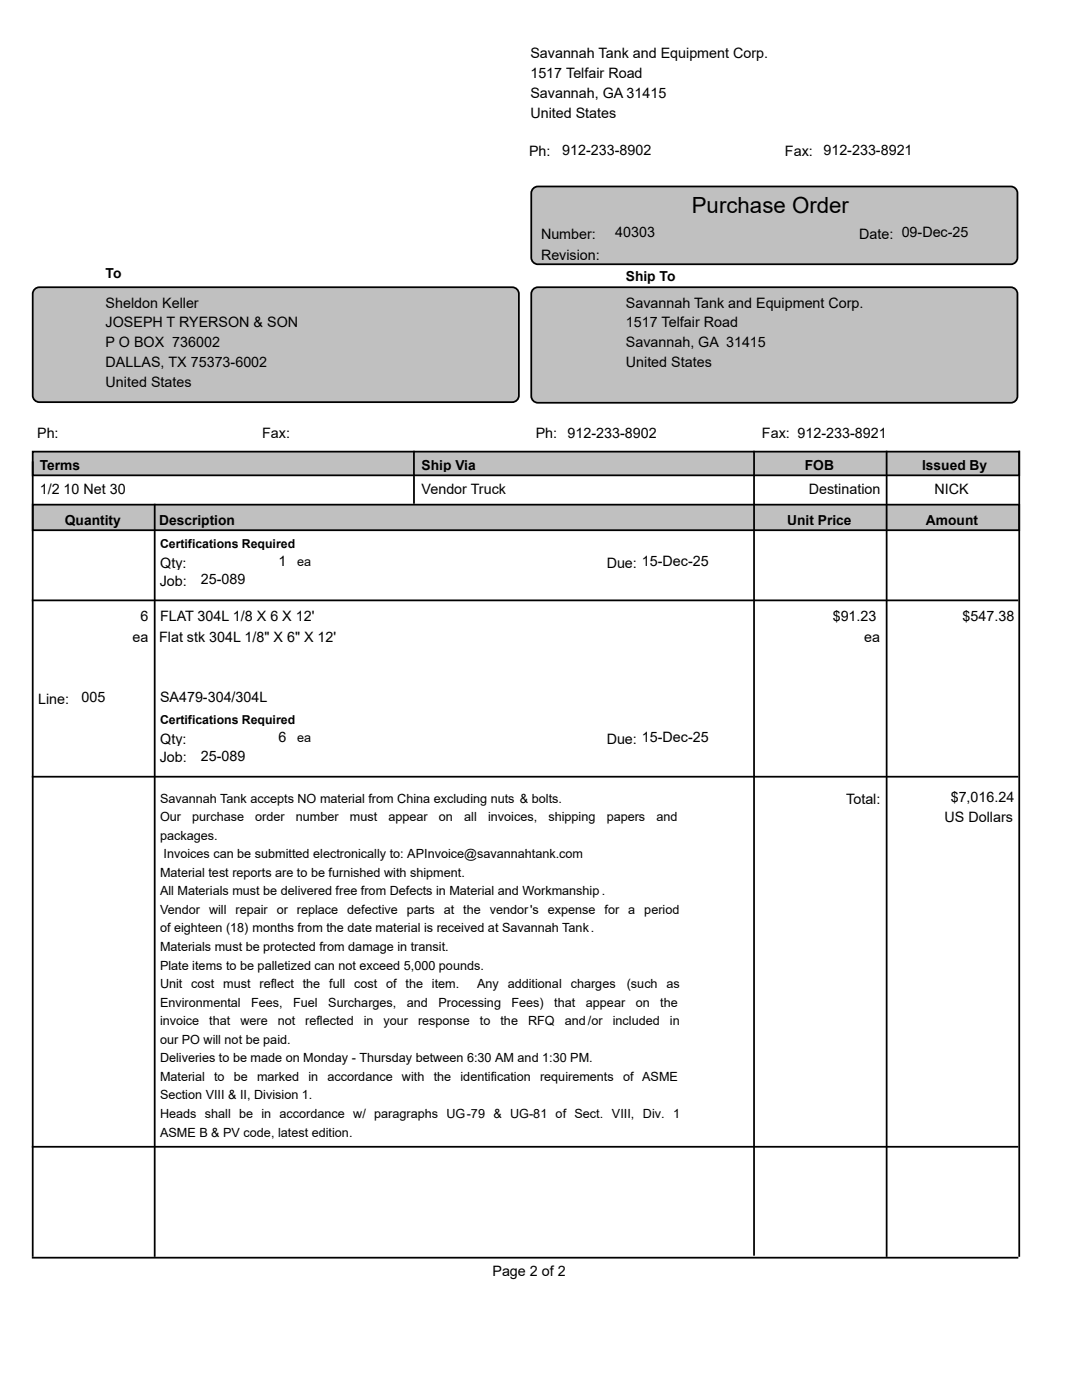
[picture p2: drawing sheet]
<svg xmlns="http://www.w3.org/2000/svg" width="216mm" height="279mm" viewBox="0 0 216 279" stroke-linecap="round" stroke-linejoin="round" font-family="sans-serif">
<defs><g id="words">
<text font-size="4.4" x="138" y="42.6">Purchase Order</text>
<g font-size="2.9">
<text x="105.8" y="11.6">Savannah Tank and Equipment Corp.</text>
<text x="105.8" y="15.6">1517 Telfair Road</text>
<text x="105.8" y="19.6">Savannah, GA 31415</text>
<text x="105.8" y="23.5">United States</text>
<text x="105.6" y="31.2">Ph:</text>
<text x="112.2" y="30.9">912-233-8902</text>
<text x="156.6" y="31.2">Fax:</text>
<text x="164.3" y="30.9">912-233-8921</text>
<text x="107.9" y="47.6">Number:</text>
<text x="122.8" y="47.3">40303</text>
<text x="171.4" y="47.6">Date: 09-Dec-25</text>
<text x="107.9" y="51.9">Revision:</text>
<text x="21.1" y="61.4">Sheldon Keller</text>
<text x="21.1" y="65.4">JOSEPH T RYERSON &amp; SON</text>
<text x="124.9" y="61.4">Savannah Tank and Equipment Corp.</text>
<text x="124.9" y="65.4">1517 Telfair Road</text>
<text x="21.1" y="69.3">P O BOX 736002</text>
<text x="124.9" y="69.3">Savannah, GA 31415</text>
<text x="21.1" y="73.3">DALLAS, TX 75373-6002</text>
<text x="21.1" y="77.3">United States</text>
<text x="124.9" y="73.3">United States</text>
<text x="7.4" y="87.3">Ph:</text>
<text x="52.3" y="87.3">Fax:</text>
<text x="106.9" y="87.3">Ph:</text>
<text x="113.2" y="87.3">912-233-8902</text>
<text x="152" y="87.3">Fax: 912-233-8921</text>
<text x="7.9" y="98.6">1/2 10 Net 30</text>
<text x="84.1" y="98.6">Vendor Truck</text>
<text x="161.4" y="98.6">Destination</text>
<text x="186.5" y="98.6">NICK</text>
<text x="32" y="113.3">Qty:</text>
<text x="55.6" y="113">1</text>
<text x="121.1" y="113.3">Due: 15-Dec-25</text>
<text x="31.9" y="117">Job:</text>
<text x="40.1" y="116.6">25-089</text>
<text x="28" y="123.9">6</text>
<text x="31.9" y="123.9">FLAT 304L 1/8 X 6 X 12'</text>
<text x="166.2" y="123.9">$91.23</text>
<text x="192.1" y="123.9">$547.38</text>
<text x="26.4" y="128.1">ea</text>
<text x="31.7" y="128.1">Flat stk 304L 1/8&quot; X 6&quot; X 12'</text>
<text x="172.5" y="128.1">ea</text>
<text x="7.6" y="140.4">Line:</text>
<text x="16.3" y="140.1">005</text>
<text x="31.9" y="140.1">SA479-304/304L</text>
<text x="32" y="148.5">Qty:</text>
<text x="55.6" y="148.2">6</text>
<text x="121.1" y="148.5">Due: 15-Dec-25</text>
<text x="31.9" y="152.2">Job:</text>
<text x="40.1" y="151.8">25-089</text>
<text x="168.9" y="160.4">Total:</text>
<text x="189.7" y="160.1">$7,016.24</text>
<text x="188.5" y="164">US Dollars</text>
<text x="98.3" y="254.7">Page 2 of 2</text>
</g>
<g font-size="2.8">
<text x="21.1" y="55.4">To</text>
<text x="124.9" y="56.1">Ship To</text>
<text x="7.9" y="93.8">Terms</text>
<text x="84.1" y="93.8">Ship Via</text>
<text x="160.6" y="93.8">FOB</text>
<text x="184" y="93.8">Issued By</text>
<text x="12.9" y="104.8">Quantity</text>
<text x="31.7" y="104.8">Description</text>
<text x="157.1" y="104.8">Unit Price</text>
<text x="184.8" y="104.8">Amount</text>
</g>
<g font-size="2.5">
<text x="31.9" y="109.3">Certifications Required</text>
<text x="59.3" y="112.9">ea</text>
<text x="31.9" y="144.5">Certifications Required</text>
<text x="59.3" y="148.1">ea</text>
<text x="31.9" y="160.2">Savannah Tank accepts NO material from China excluding nuts &amp; bolts.</text>
<text x="31.9" y="163.9">Our</text>
<text x="31.9" y="167.6">packages.</text>
<text x="38.3" y="163.9">purchase</text>
<text x="50.9" y="163.9">order</text>
<text x="59" y="163.9">number</text>
<text x="69.8" y="163.9">must</text>
<text x="77.5" y="163.9">appear</text>
<text x="87.6" y="163.9">on</text>
<text x="92.6" y="163.9">all</text>
<text x="97.4" y="163.9">invoices,</text>
<text x="109.4" y="163.9">shipping</text>
<text x="121.1" y="163.9">papers</text>
<text x="131" y="163.9">and</text>
<text x="32.6" y="171.3">Invoices can be submitted electronically to: APInvoice@savannahtank.com</text>
<text x="31.9" y="175">Material test reports are to be furnished with shipment.</text>
<text x="31.9" y="178.7">All Materials must be delivered free from Defects in Material and Workmanship .</text>
<text x="31.9" y="182.4">Vendor will</text>
<text x="47" y="182.4">repair or replace</text>
<text x="69.3" y="182.4">defective</text>
<text x="81.2" y="182.4">parts</text>
<text x="88.5" y="182.4">at</text>
<text x="92.4" y="182.4">the</text>
<text x="97.7" y="182.4">vendor's</text>
<text x="109.3" y="182.4">expense</text>
<text x="120.6" y="182.4">for a</text>
<text x="128.6" y="182.4">period</text>
<text x="31.9" y="186.1">of eighteen (18) months from the date material is received at Savannah Tank.</text>
<text x="31.9" y="189.8">Materials must be protected from damage in transit.</text>
<text x="31.9" y="193.5">Plate items to be palletized can not exceed 5,000 pounds.</text>
<text x="31.9" y="197.2">Unit cost must reflect the full cost of the item.</text>
<text x="95.2" y="197.2">Any</text>
<text x="101.3" y="197.2">additional</text>
<text x="113.9" y="197.2">charges</text>
<text x="125.1" y="197.2">(such</text>
<text x="133" y="197.2">as</text>
<text x="31.9" y="200.9">Environmental</text>
<text x="50.1" y="200.9">Fees,</text>
<text x="58.5" y="200.9">Fuel</text>
<text x="65.5" y="200.9">Surcharges,</text>
<text x="81.2" y="200.9">and</text>
<text x="87.5" y="200.9">Processing</text>
<text x="102.1" y="200.9">Fees)</text>
<text x="110.6" y="200.9">that</text>
<text x="116.9" y="200.9">appear</text>
<text x="126.9" y="200.9">on</text>
<text x="131.8" y="200.9">the</text>
<text x="31.9" y="204.6">invoice</text>
<text x="31.9" y="208.3">our PO will not be paid.</text>
<text x="41.8" y="204.6">that</text>
<text x="48" y="204.6">were</text>
<text x="55.4" y="204.6">not</text>
<text x="60.9" y="204.6">reflected</text>
<text x="72.6" y="204.6">in</text>
<text x="76.5" y="204.6">your</text>
<text x="83.4" y="204.6">response</text>
<text x="95.8" y="204.6">to</text>
<text x="99.9" y="204.6">the</text>
<text x="105.4" y="204.6">RFQ</text>
<text x="112.7" y="204.6">and/or</text>
<text x="122.3" y="204.6">included</text>
<text x="133.7" y="204.6">in</text>
<text x="31.9" y="212">Deliveries to be made on Monday - Thursday between 6:30 AM and 1:30 PM.</text>
<text x="31.9" y="215.7">Material</text>
<text x="42.7" y="215.7">to</text>
<text x="46.7" y="215.7">be</text>
<text x="51.3" y="215.7">marked</text>
<text x="61.5" y="215.7">in</text>
<text x="65.3" y="215.7">accordance</text>
<text x="80.2" y="215.7">with</text>
<text x="86.5" y="215.7">the</text>
<text x="91.9" y="215.7">identification</text>
<text x="107.8" y="215.7">requirements</text>
<text x="124.3" y="215.7">of ASME</text>
<text x="31.9" y="219.4">Section VIII &amp; II, Division 1.</text>
<text x="31.9" y="223.1">Heads shall be in accordance w/ paragraphs UG-79 &amp; UG-81 of Sect. VIII, Div. 1</text>
<text x="31.9" y="226.8">ASME B &amp; PV code, latest edition.</text>
</g>
</g></defs>
<g fill="#c0c0c0" stroke="#000" stroke-width=".35">
<path d="M106.3 37.8l.6-.5 .4-.1h94.4a1.33 1.33 0 0 1 1.3 1.3v12.9a1.33 1.33 0 0 1-1.3 1.3h-94.4a1.33 1.33 0 0 1-1.3-1.3v-12.9z"/>
<path d="M6.5 90.1h196.9v4.8h-196.9z"/>
<path d="M6.5 100.7h196.9v5.1h-196.9z"/>
<path d="M6.8 57.9l.6-.5 .4-.1h94.4a1.33 1.33 0 0 1 1.3 1.3v20.3a1.33 1.33 0 0 1-1.3 1.4h-94.4a1.33 1.33 0 0 1-1.3-1.4v-20.3z"/>
<path d="M106.3 57.9l.6-.5 .4-.1h94.4a1.33 1.33 0 0 1 1.3 1.3v20.5a1.33 1.33 0 0 1-1.3 1.3h-94.4a1.33 1.33 0 0 1-1.3-1.3v-20.5z"/>
</g>
<path d="M6.5 92.1v158.7M82.6 90v10.5M150.5 90v160.6M176.9 90v160.8M203.4 90v160.8M6.3 119.8h196.9M30.9 100.5v150.3M6.3 155h196.9M6.3 228.9h196.9M6.3 251h196.9" fill="none" stroke="#000" stroke-width=".35"/>
<use href="#words"/>
</svg>
